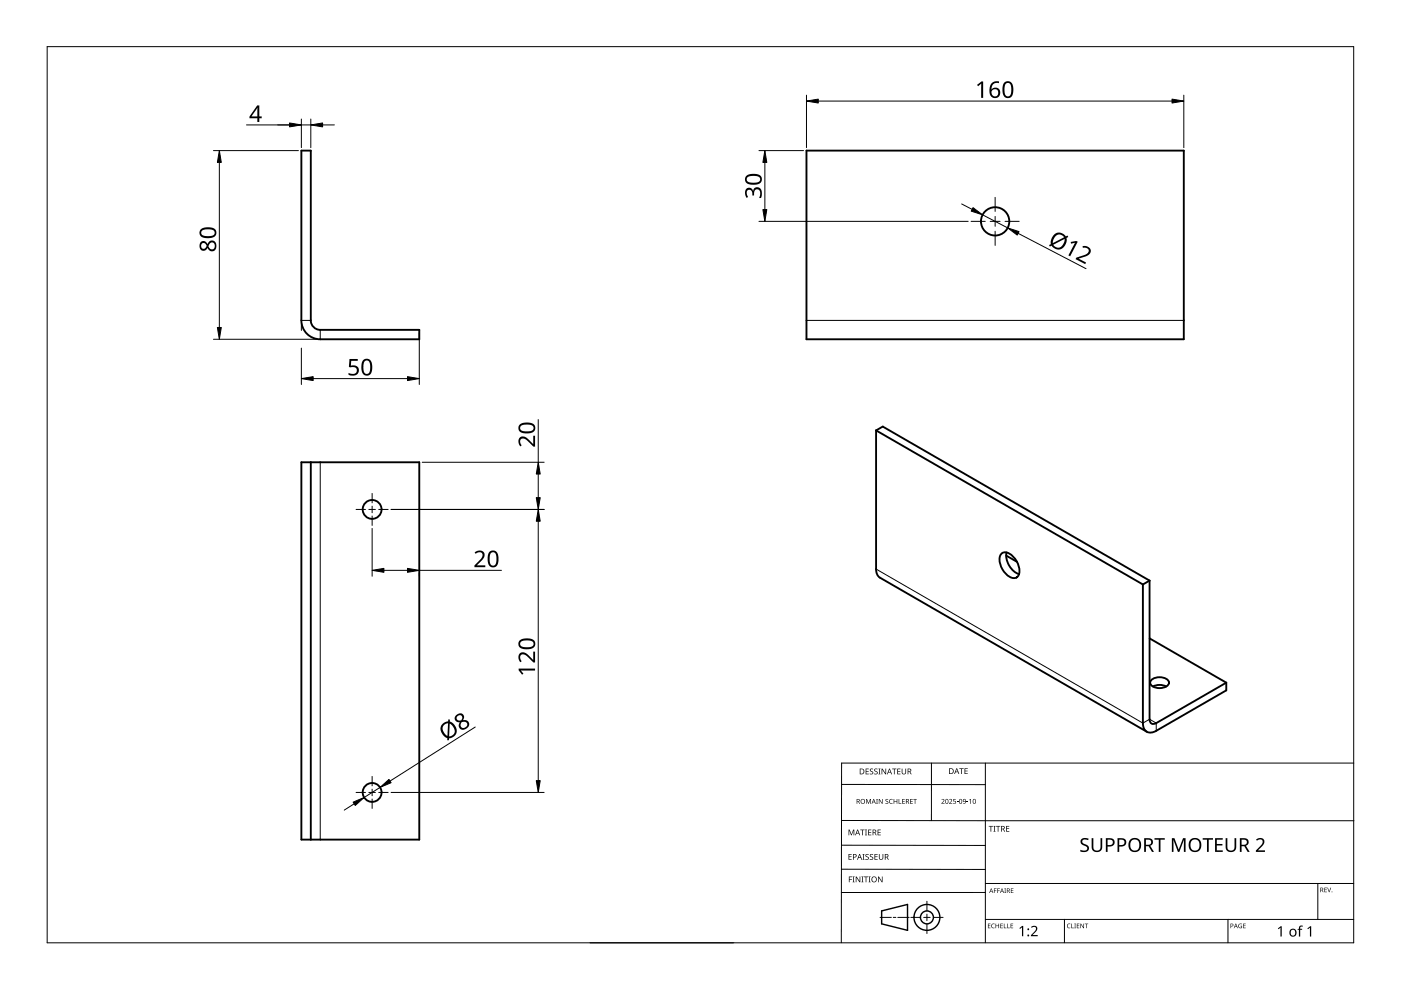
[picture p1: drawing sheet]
<svg xmlns="http://www.w3.org/2000/svg" width="297mm" height="210mm" viewBox="0 0 297 210" stroke-linecap="round" stroke-linejoin="round" font-family="sans-serif">
<g fill="none" stroke="#000" stroke-width=".4">
<path d="M63.9 31.9h2v36a2 2 0 0 0 2 2h21v2h-21a4 4 0 0 1-4-4zM171 31.9h80v40h-80zM63.9 98h25v80h-25zM65.9 98v80M185.7 91.3v29.4a2.08 2.08 0 0 0 .9 1.8l56.5 32.6M185.7 91.3l1.5-.9 56.5 32.7M185.7 91.3l56.6 32.6M212.2 117.5a1.67 1.67 0 0 1 2.5 .4 3.7 3.7 0 0 1 1.1 4.3 1.67 1.67 0 0 1-2.5-.4 3.7 3.7 0 0 1-1.1-4.3zM213.3 117.8l2.3 1.3M213.4 117.1a4.3 4.3 0 0 0 2.7 4.6M242.3 123.9v29.4a1.72 1.72 0 0 0 .8 1.8 1.72 1.72 0 0 0 2-.2l14.9-8.5v-1.7M243.7 123.1v29.4a.86 .86 0 0 0 .4 .9 .86 .86 0 0 0 1-.1l14.9-8.6"/>
<path d="M243.7 135.4l16.3 9.3M243.7 123.1l-1.4 .8M244.2 144.1a2.81 2.81 0 0 1 3.6 .3 .94 .94 0 0 1-.8 1.3 2.72 2.72 0 0 1-3-.6l-.1-.4zM247.3 145.6a3.1 3.1 0 0 0-2.9 0"/>
<circle cx="211" cy="46.9" r="3"/>
<circle cx="78.9" cy="108" r="2"/>
<circle cx="78.9" cy="168" r="2"/>
</g>
<path d="M63.9 67.9h2M67.9 69.9v2M171 67.9h80M67.9 98v80M185.7 120.7l56.6 32.6 1.4-.8 1.4 .8v1.6" fill="none" stroke="#000" stroke-width=".21"/>
<path d="M10 9.9h277v190h-277z" fill="none" stroke="#000" stroke-width=".21"/>
<g fill="none" stroke="#000" stroke-width=".21">
<path d="M178.4 179.2l30.5 .1M178.4 166.3l30.5 .1M178.5 174h108.6M197.5 161.8v12.2M208.9 161.8v38.1M287 161.8h-108.6v38.1M125.1 199.9h30.5M178.4 184.3h30.5M186.6 194.5h2.4M189.4 194.5h.5M190.4 194.5h2.4M193.1 194.5h2.1"/>
<path d="M195.8 194.5h1.4M196.5 191.1v2M196.5 193.8v1.4M196.5 195.9v2M197.9 194.5h2.1M208.9 189.2h-30.5M208.9 187.3h78.1M208.9 194.9h78.1M225.7 194.9v5M260.4 194.9v5M279.4 187.3v7.6"/>
</g>
<g fill="none" stroke="#000" stroke-width=".3">
<path d="M186.9 193.1l5.5-1.3v5.5l-5.5-1.4z"/>
<circle cx="196.5" cy="194.5" r="1.37"/>
<circle cx="196.5" cy="194.5" r="2.74"/>
</g>
<g fill="#000">
<path d="M179.9 175.9h.2l.4 1 .4-1h.2v1.2h-.1v-1.1l-.4 1.1h-.2l-.4-1.1 .1 1.1h-.2zM182.4 175.9h.9v.1h-.4v1.1h-.1v-1.1h-.4zM183.4 175.9h.4l-.1 .1v1l.1 .1h-.4l.1-.1v-1zM183.6 169.4h.2l.3 .8 .4-.8h.2v1h-.2v-.9l-.4 .9-.4-.9 .1 .9h-.2zM183.5 163h.7v.1h-.5v.4h.5v.1h-.5v.4h.5v.2h-.7zM184.1 175.9h.6v.1h-.5v.4h.5v.1h-.5v.5h.5v.1h-.6zM184.5 163.1l.4-.2 .2 .1v.1a.25 .25 0 0 0-.4-.1 .25 .25 0 0 0 0 .4 .4 .4 0 0 1 .5 .3 .4 .4 0 0 1-.3 .5 .4 .4 0 0 1-.5-.2h.1a.27 .27 0 0 0 .4 .1 .27 .27 0 0 0-.1-.4l-.3-.3zM185.4 163.1l.4-.2 .3 .1-.1 .1a.25 .25 0 0 0-.4-.1 .25 .25 0 0 0 0 .4 .4 .4 0 0 1 .5 .3 .4 .4 0 0 1-.3 .5 .4 .4 0 0 1-.5-.2h.1a.27 .27 0 0 0 .4 .1 .27 .27 0 0 0 0-.4l-.4-.3zM185.8 169.4h.3l-.1 .1v.8l.1 .1h-.3l.1-.1zM186.2 163h.5l-.2 .1v1l.2 .1h-.5l.2-.1v-1zM186.1 175.9h.6v.1h-.5v.4h.5v.1h-.5v.5h.5v.1h-.6zM186.3 169.4h.2l.5 .8v-.8h.1v1h-.1l-.6-.8v.8h-.1z"/>
<path d="M186.9 163h.2l.6 1v-1h.2v1.2h-.2l-.6-1v1h-.2zM187.8 169.5l.3-.1h.2v.2a.25 .25 0 0 0-.3-.1 .25 .25 0 0 0-.1 .3 .25 .25 0 0 0 .3 .1 .32 .32 0 0 1 0 .5 .32 .32 0 0 1-.5-.1 .25 .25 0 0 0 .4 .1 .25 .25 0 0 0 0-.4l-.3-.2zM188.6 169.5l.4-.1h.3l-.1 .2a.41 .41 0 0 0-.6 .3 .41 .41 0 0 0 .6 .4 .48 .48 0 0 1-.6-.1 .48 .48 0 0 1 0-.7zM189.1 163h1v.1h-.4v1.1h-.2v-1.1h-.4zM189.5 169.4h.1v.4h.5v-.4h.1v1h-.1v-.5h-.5v.5h-.1zM190.5 169.4h.2v.9h.4v.1h-.6zM190.2 163h.7v.1h-.5v.4h.5v.1h-.5v.4h.5v.2h-.7zM191.3 169.4h.5v.1h-.4v.3h.4v.1h-.4v.4h.4v.1h-.5zM191.2 163h.1v.8a.32 .32 0 0 0 .3 .3 .32 .32 0 0 0 .4-.4v-.7h.1v.7a.47 .47 0 0 1-.5 .5 .47 .47 0 0 1-.4-.5zM193 169.4h.5v.1h-.4v.3h.4v.1h-.4v.4h.4v.1h-.5zM193.6 169.4h.8v.1h-.3v.9h-.2v-.9h-.3zM199.6 169.5a.37 .37 0 0 1 .6 0 .37 .37 0 0 1-.2 .6l-.2 .2h.5v.1h-.7l.3-.4a.27 .27 0 0 0 .2-.3 .27 .27 0 0 0-.4-.1z"/>
<path d="M201.2 169.5a.37 .37 0 0 1 .6 0 .37 .37 0 0 1-.2 .6l-.2 .2h.5v.1h-.7l.3-.4a.27 .27 0 0 0 .3-.3 .27 .27 0 0 0-.5-.1zM202.1 169.4h.5v.1h-.4v.3a.34 .34 0 0 1 .5 .2 .34 .34 0 0 1-.2 .4 .34 .34 0 0 1-.4-.1 .29 .29 0 0 0 .4 0 .29 .29 0 0 0 0-.4 .29 .29 0 0 0-.4 0zM202.9 170l.3 .1zM203.4 162.9h.9v.1h-.4v1.1h-.1v-1.1h-.4zM204.9 170l.4 .1zM204.5 162.9h.7v.1h-.5v.4h.4v.1h-.4v.5h.5v.1h-.7zM205.5 169.6l.4-.2v1h-.2v-.9zM209.6 175.1h.9v.2h-.3v1h-.2v-1h-.4zM210.6 175.1h.5l-.2 .1v1l.2 .1h-.5l.2-.1v-1zM211.2 175.1h.9v.2h-.4v1h-.2v-1h-.3zM213.3 175.1h.7v.2h-.5v.3h.5v.2h-.5v.4h.5v.1h-.7zM229.2 178a1.38 1.38 0 0 1 1.6-.2l-.1 .3-.4-.1a.55 .55 0 0 0-.8 .3 .55 .55 0 0 0 .6 .7 .88 .88 0 0 1 .8 1.1 .88 .88 0 0 1-1.3 .6l-.6-.2v-.3h.2a.82 .82 0 0 0 1.3-.3l-.1-.4-.4-.2a.88 .88 0 0 1-.8-1.3z"/>
<path d="M231.4 177.7h.4v1.9a.76 .76 0 0 0 .8 .7 .76 .76 0 0 0 .7-.7v-1.9h.4v1.9a1.12 1.12 0 0 1-1.1 1.1 1.12 1.12 0 0 1-1.2-1.1zM259.9 177.7h.3v1.9a.76 .76 0 0 0 .8 .7 .76 .76 0 0 0 .7-.7v-1.9h.4v1.9a1.12 1.12 0 0 1-1.1 1.1 1.12 1.12 0 0 1-1.1-1.1zM180 185.8h.7v.2h-.6v.4h.5v.1h-.5v.6h-.1zM179.9 181.1h.7v.1h-.5v.4h.4v.1h-.4v.5h.5v.1h-.7zM180.8 185.8h.4l-.1 .2v.9l.1 .2h-.4l.1-.2v-.9zM181.4 185.8h.2l.7 1.1v-1.1h.1v1.3h-.2l-.6-1v1h-.2zM182.6 185.8h.5l-.2 .2v.9l.2 .2h-.5l.2-.2v-.9zM182.9 181.1h.4l-.1 .1v1l.1 .1h-.4l.1-.1v-1zM183.2 185.8h.9v.2h-.4v1.1h-.2v-1.1h-.3zM183.5 181.2l.5-.1h.2v.2a.25 .25 0 0 0-.4-.1 .25 .25 0 0 0 0 .4 .4 .4 0 0 1 .4 .3 .4 .4 0 0 1-.2 .4 .4 .4 0 0 1-.5-.2 .27 .27 0 0 0 .5 .1 .27 .27 0 0 0-.1-.4l-.4-.3zM184.2 185.8h.4l-.1 .2v.9l.1 .2h-.4l.1-.2v-.9zM184.5 181.2l.4-.1h.2v.2a.25 .25 0 0 0-.4-.1 .25 .25 0 0 0 0 .4 .4 .4 0 0 1 .5 .3 .4 .4 0 0 1-.3 .4 .4 .4 0 0 1-.5-.2h.1a.27 .27 0 0 0 .4 .1 .27 .27 0 0 0-.1-.4l-.3-.3z"/>
<path d="M185.4 181.1h.7v.1h-.5v.4h.5v.1h-.5v.5h.5v.1h-.7zM186.2 185.8h.1l.7 1.1v-1.1h.1v1.3h-.2l-.6-1v1h-.1zM186.3 181.1h.2v.8a.32 .32 0 0 0 .3 .3 .32 .32 0 0 0 .3-.3v-.8h.2v.8a.47 .47 0 0 1-.5 .4 .47 .47 0 0 1-.5-.4zM209.5 195.8h.5l-.4 .1v.3h.4l-.4 .1v.4l.4 .1h-.5zM210.3 196l.3-.2 .3 .1v.1a.39 .39 0 0 0-.6 .3 .39 .39 0 0 0 .6 .4 .46 .46 0 0 1-.7-.1 .46 .46 0 0 1 .1-.6zM210.7 188.4h.6l-.4 .1v.3h.4l-.4 .1v.4h-.2zM211.4 188.4h.6l-.4 .1v.3h.4l-.4 .1v.4h-.2zM211.1 195.8h.1v.4h.5v-.4h.1v1h-.1v-.5h-.5v.5h-.1zM212.1 195.8h.5l-.4 .1v.3h.4l-.4 .1v.4l.4 .1h-.5zM212.8 195.8h.2v.9l.4 .1h-.6zM212.9 188.4h.4l-.1 .1 .1 .8h-.4l.2-.1zM213.6 195.8h.1v.9l.4 .1h-.5z"/>
<path d="M214.3 195.8h.5l-.4 .1v.3h.4l-.4 .1v.4l.4 .1h-.5zM214.3 188.4h.6l-.5 .1v.3h.4l-.4 .1v.3l.5 .1h-.6zM216.1 196.8l.6-.5h.2v2.2h-.2v-1.9l-.4 .4zM218.6 196.5a.76 .76 0 0 1 1.2 0 .76 .76 0 0 1-.3 1.2l-.6 .6h1.1v.2h-1.4v-.2l.8-.8a.52 .52 0 0 0 .2-.8 .52 .52 0 0 0-.9 0zM226.3 196l.4-.2 .3 .1-.1 .1a.39 .39 0 0 0-.6 .3 .39 .39 0 0 0 .6 .4 .46 .46 0 0 1-.6-.1 .46 .46 0 0 1 0-.6zM227.1 195.8h.2v.9l.4 .1h-.6zM227.8 195.8h.3l-.1 .1 .1 .9h-.3l.1-.1zM228.3 195.8h.5l-.4 .1v.3h.4l-.4 .1v.4l.4 .1h-.5zM229.1 195.8h.1l.5 .8v-.8h.1v1h-.1l-.5-.8v.8h-.1zM230 195.8h.7l-.3 .1v.9h-.1v-.9zM244.8 177.7h2.2v.3h-1v2.6h-.3v-2.6h-.9zM248.5 177.7h.5l.9 2.4 .9-2.4h.6v2.9h-.4v-2.5l-1 2.5h-.3l-.9-2.5v2.5h-.3z"/>
<path d="M255 177.7h2.2v.3h-.9v2.6h-.4v-2.6h-.9zM257.6 177.7h1.6v.3h-1.2v.9h1.2v.4h-1.2v1h1.2v.3h-1.6zM262.7 196l.6-.1-.1 .1a.4 .4 0 0 0-.5 .3 .4 .4 0 0 0 .5 .4v-.3l-.2-.1h.3v.5a.53 .53 0 0 1-.7-.1 .53 .53 0 0 1 .1-.7zM263.6 195.8h.5l-.4 .1v.3h.4l-.4 .1v.4l.4 .1h-.5zM266.3 178a.97 .97 0 0 1 1.1-.3 .97 .97 0 0 1 .7 .9l-.3 .6-1.1 1.1h1.5v.3h-1.9v-.3l1.1-1.2a.67 .67 0 0 0 .2-1 .67 .67 0 0 0-1.1 .2zM270.9 196.8l.6-.4h.2v2.2h-.2v-1.9l-.4 .3zM275.5 196.4l.7-.1v.2h-.4l-.1 .2v.2h.4v.2h-.4v1.5h-.3v-1.5h-.3l.3-.2zM277.2 196.8l.6-.4h.2v2.2h-.3v-1.9l-.4 .3zM280.8 188.2h.5l-.4 .1v.3h.4l-.4 .1v.4l.4 .1h-.5zM281.4 188.2h.1l.3 .8 .3-.8h.1l-.3 1h-.1z"/>
<path d="M181.6 169.4h.3a.29 .29 0 0 1 .4 .2 .29 .29 0 0 1-.2 .4l.3 .4h-.2l-.2-.4h-.2v.4h-.2zM181.8 169.5v.4h.1a.2 .2 0 0 0 .2-.2 .2 .2 0 0 0-.2-.2z"/>
<path d="M181.8 175.9h.1l.5 1.2h-.2l-.1-.4h-.5l-.2 .4h-.1zM181.8 176l-.2 .6h.4z"/>
<path d="M182.3 163h.4a.61 .61 0 0 1 .6 .6 .61 .61 0 0 1-.7 .6h-.3zM182.4 163.1v.9h.2a.48 .48 0 0 0 .5-.4 .48 .48 0 0 0-.5-.5z"/>
<path d="M182.4 169.9a.51 .51 0 0 1 1 0 .51 .51 0 0 1-1 0zM182.6 169.9a.4 .4 0 0 0 .8 0 .4 .4 0 0 0-.8 0z"/>
<path d="M185 175.9h.3a.35 .35 0 0 1 .5 .2 .35 .35 0 0 1-.3 .5l.4 .5h-.2l-.3-.5h-.2v.5h-.2zM185.2 176v.5h.1a.23 .23 0 0 0 .3-.3 .23 .23 0 0 0-.3-.2z"/>
<path d="M185.2 169.4l.5 1-.3-.3h-.4l-.2 .3zM185.2 169.5l-.1 .5h.3z"/>
<path d="M188.5 163h.2l.4 1.2h-.1l-.2-.4h-.5l-.1 .4h-.2zM188.6 163.1l-.2 .6h.4z"/>
<path d="M192.1 169.4h.3a.29 .29 0 0 1 .3 .2 .29 .29 0 0 1-.2 .4l.3 .4h-.1l-.3-.4h-.2v.4h-.1zM192.2 169.5v.4h.2a.2 .2 0 0 0 .2-.2 .2 .2 0 0 0-.3-.2z"/>
<path d="M192.4 163h.4a.35 .35 0 0 1 .4 .2 .35 .35 0 0 1-.2 .4l.3 .6h-.2l-.3-.5h-.2v.5h-.2zM192.6 163.1v.4h.2a.23 .23 0 0 0 .3-.2 .23 .23 0 0 0-.3-.2z"/>
<path d="M200.5 169.5l.4-.1 .2 .2v.5l-.2 .3h-.3l-.2-.2zM200.6 169.6v.1a.37 .37 0 0 0-.1 .4 .37 .37 0 0 0 .4 .2 .4 .4 0 0 0 .1-.5 .4 .4 0 0 0-.4-.2z"/>
<path d="M201.2 162.9h.4a.61 .61 0 0 1 .6 .6 .61 .61 0 0 1-.6 .6h-.4zM201.4 163v1h.1a.48 .48 0 0 0 .5-.5 .48 .48 0 0 0-.4-.5z"/>
<path d="M202.8 162.9h.1l.5 1.2h-.2l-.1-.4h-.5l-.1 .4h-.2zM202.8 163l-.1 .6h.3z"/>
<path d="M203.5 169.5l.3-.1 .2 .2v.5l-.2 .3h-.3l-.1-.2zM203.5 169.6v.1a.37 .37 0 0 0-.1 .4 .37 .37 0 0 0 .4 .2 .4 .4 0 0 0 .1-.5 .4 .4 0 0 0-.4-.2z"/>
<path d="M204.2 169.5a.49 .49 0 0 1 .6 .4 .49 .49 0 0 1-.4 .5l-.2-.1h.4l.1-.4a.32 .32 0 0 1-.5 .1 .32 .32 0 0 1 0-.5zM204.3 169.7a.22 .22 0 0 0 .4 0 .22 .22 0 0 0-.4 0z"/>
<path d="M206.4 169.5l.3-.1 .2 .2v.5l-.2 .3h-.3l-.1-.2zM206.4 169.6v.1a.37 .37 0 0 0-.1 .4 .37 .37 0 0 0 .4 .2 .4 .4 0 0 0 .2-.5 .4 .4 0 0 0-.5-.2z"/>
<path d="M212.3 175.1h.3a.35 .35 0 0 1 .4 .3 .35 .35 0 0 1-.2 .4l.3 .5h-.2l-.3-.5h-.2v.5h-.1zM212.4 175.2v.5h.2a.23 .23 0 0 0 .3-.2 .23 .23 0 0 0-.3-.3z"/>
<path d="M234.5 177.7h.7a.92 .92 0 0 1 1.1 .9 .92 .92 0 0 1-1.1 .9h-.4v1.1h-.3zM234.8 178v1.2a.73 .73 0 0 0 .9-.1 .73 .73 0 0 0 .2-.8l-.4-.2z"/>
<path d="M236.9 177.7h.8a.92 .92 0 0 1 1.1 .9 .92 .92 0 0 1-1.2 .9h-.3v1.1h-.4zM237.3 178v1.2a.73 .73 0 0 0 .8-.1 .73 .73 0 0 0 .3-.8l-.4-.2z"/>
<path d="M239.6 178.1a1.44 1.44 0 0 1 1.9-.2 1.44 1.44 0 0 1 .4 1.9 1.39 1.39 0 0 1-1.9 .8 1.39 1.39 0 0 1-.7-1.9zM239.9 178.2a1.23 1.23 0 0 0 .6 2.1 1.23 1.23 0 0 0 1.1-.9 1.23 1.23 0 0 0-.6-1.3l-.6-.1z"/>
<path d="M242.6 177.7h.8a.84 .84 0 0 1 1 .6 .84 .84 0 0 1-.5 1l.8 1.3h-.5l-.7-1.2h-.5v1.2h-.4zM243 178v1.1h.4a.56 .56 0 0 0 .7-.5 .56 .56 0 0 0-.7-.6z"/>
<path d="M252.4 178.1a1.44 1.44 0 0 1 1.8-.2 1.44 1.44 0 0 1 .4 1.9 1.39 1.39 0 0 1-1.8 .8 1.39 1.39 0 0 1-.7-1.9zM252.7 178.2a1.23 1.23 0 0 0 .5 2.1 1.23 1.23 0 0 0 1.1-.9 1.23 1.23 0 0 0-.5-1.3l-.7-.1z"/>
<path d="M262.9 177.7h.8a.84 .84 0 0 1 1 .6 .84 .84 0 0 1-.5 1l.8 1.3h-.5l-.7-1.2h-.6v1.2h-.3zM263.2 178v1.1h.5a.56 .56 0 0 0 .7-.5 .56 .56 0 0 0-.7-.6z"/>
<path d="M180.8 181.1h.4a.41 .41 0 0 1 .4 .5 .41 .41 0 0 1-.6 .2v.5h-.2zM181 181.2v.5a.29 .29 0 0 0 .5-.3 .29 .29 0 0 0-.5-.2z"/>
<path d="M182.2 181.1h.1l.5 1.2h-.2l-.1-.4h-.5l-.1 .4h-.2zM182.3 181.2l-.2 .6h.3z"/>
<path d="M184.7 186.5a.61 .61 0 0 1 1.2 0 .61 .61 0 0 1-1.2 0zM184.9 186.5a.45 .45 0 0 0 .9 0 .45 .45 0 0 0-.9 0z"/>
<path d="M187.6 181.1h.3a.35 .35 0 0 1 .5 .2 .35 .35 0 0 1-.3 .4l.4 .6h-.2l-.3-.5h-.3v.5h-.1zM187.7 181.2v.5h.2a.23 .23 0 0 0 .3-.3 .23 .23 0 0 0-.3-.2z"/>
<path d="M210.1 188.4l.5 .9-.2-.3h-.4l-.3 .3zM210.2 188.5l-.2 .4h.3z"/>
<path d="M212.4 188.4l.5 .9-.3-.3h-.3l-.3 .3zM212.4 188.5l-.1 .4h.3z"/>
<path d="M213.5 188.4h.2a.28 .28 0 0 1 .4 .2 .28 .28 0 0 1-.2 .3l.3 .4-.4-.4h-.2v.4h-.1zM213.6 188.5v.3h.1a.19 .19 0 0 0 .3-.2 .19 .19 0 0 0-.3-.1z"/>
<path d="M260.9 195.8h.2a.32 .32 0 0 1 .4 .4 .32 .32 0 0 1-.5 .2v.4h-.1zM261 195.9v.4a.24 .24 0 0 0 .4-.2 .24 .24 0 0 0-.4-.2z"/>
<path d="M262 195.8l.4 1-.2-.3h-.4l-.2 .3zM262 196l-.1 .4h.3z"/>
<path d="M273.6 197.1a.82 .82 0 0 1 1.2 .1 .82 .82 0 0 1-.2 1.2 .82 .82 0 0 1-1.2-.4zM273.8 197.2a.6 .6 0 0 0-.1 .8 .6 .6 0 0 0 .8 .2l.1-.3a.53 .53 0 0 0-.1-.6 .53 .53 0 0 0-.7-.1z"/>
<path d="M279.9 188.2h.3a.28 .28 0 0 1 .3 .2 .28 .28 0 0 1-.1 .3l.2 .5-.3-.4h-.2v.4h-.2zM280.1 188.3v.4h.1a.19 .19 0 0 0 .2-.2 .19 .19 0 0 0-.2-.2z"/>
<circle cx="218" cy="198.3" r=".2"/>
<circle cx="218" cy="197" r=".2"/>
<circle cx="282.4" cy="189.1" r=".09"/>
</g>
<g fill="none" stroke="#000" stroke-width=".21">
<path d="M205.9 46.9h3M209.9 46.9h2.1M211 41.8v3M211 45.9v2.1M211 49v3M213.1 46.9h3M75.5 108h2M78.2 108h1.4M78.9 104.6v2M78.9 107.3v1.4M78.9 109.4v2M80.3 108h2"/>
<path d="M75.5 168h2M78.2 168h1.4M78.9 164.6v2M78.9 167.3v1.4M78.9 169.4v2M80.3 168h2"/>
</g>
<g fill="none" stroke="#000" stroke-width=".21">
<path d="M45.3 31.9h18M46.5 34.4v35M52.3 26.5h13.6M63.9 25.2v6.1M65.9 25.2v6.1M68.4 26.5h2.5M160.9 31.9h9.5M162.2 34.4v10M171 20.2v11.1M173.5 21.4h75M251 20.2v11.1M160.9 46.9h44.4"/>
<path d="M203.9 43.2l2.2 1.2M208.3 45.5l5.3 2.8M215.9 49.5l14.4 7.5M45.3 71.9h22M63.9 68.6v1.5M63.9 73.8v7.7M88.9 70.6v10.9M66.4 80.3h20M89.5 98h25.9M114.1 89v9M78.9 112v10.2M82.9 108h32.5"/>
<path d="M114.1 100.5v5M114.1 110.5v55M81.4 120.9h5M88.9 121.6v.6M88.9 120.9h17.4M100.8 154.1l-18.1 11.5M75.1 170.4l-2.1 1.4M80.6 166.9l-3.4 2.2M82.9 168h32.5"/>
</g>
<g fill="#000" stroke="#000" stroke-width=".21">
<path d="M46.5 31.9l.4 2.5h-.8zM61.4 26.1l2.5 .4-2.5 .4zM65.9 26.5l2.5-.4v.8zM162.2 31.9l.4 2.5h-.9zM171 21.4l2.5-.4v.8zM248.5 21l2.5 .4-2.5 .4zM161.7 44.4h.9l-.4 2.5zM206.3 44l2 1.5-2.4-.7zM213.6 48.3l2.5 .8-.4 .7zM46.1 69.4h.8l-.4 2.5zM86.4 79.9l2.5 .4-2.5 .4zM63.9 80.3l2.5-.4v.8z"/>
<path d="M114.1 98l.4 2.5h-.8zM114.1 108l.4 2.5h-.8zM113.7 105.5h.8l-.4 2.5zM78.9 120.9l2.5-.4v.8zM86.4 120.5l2.5 .4-2.5 .4zM74.9 170.1l2.3-1-1.9 1.7zM80.6 166.9l1.9-1.6 .4 .7zM113.7 165.5h.8l-.4 2.5z"/>
</g>
<g fill="#000">
<path d="M158.2 40.1a.85 .85 0 0 1 .9-.3 .85 .85 0 0 1 .6 .7 .93 .93 0 0 1 1-.8 .93 .93 0 0 1 .8 1l-.1 1.3h-.5a1.24 1.24 0 0 0-.2-1.8 .71 .71 0 0 0-.8 .9v.4h-.4a.81 .81 0 0 0-.1-.9 .81 .81 0 0 0-.8-.3 1.02 1.02 0 0 0 0 1.5l-.3 .2a1.66 1.66 0 0 1-.1-1.9zM207.1 18l1-.7h.3v3.5h-.4v-3.1l-.6 .6zM227 51.3l1.2-.2 .3 .2-1.6 3-.4-.2 1.4-2.6-.8 .2zM229.5 52.2a1.16 1.16 0 0 1 1.4 .2 1.16 1.16 0 0 1 .1 1.4l-.5 .5-1.8 .5 1.6 .9-.2 .3-2.1-1.1 .2-.3 1.5-.5a.98 .98 0 0 0 1-1.3l-.4-.2-.7-.1zM74.1 76.1h1.8v.4h-1.4l-.1 1a1.17 1.17 0 0 1 1.7 1 1.17 1.17 0 0 1-1.6 1.1l-.6-.1v-.4a1.03 1.03 0 0 0 1 .2 1.03 1.03 0 0 0 .8-.8 .93 .93 0 0 0-1.5-.6l-.2-.1zM110.2 92.8a1.5 1.5 0 0 1 2.1 .6l.8 .8v-1.8h.3v2.3h-.3l-1.1-1.1a.98 .98 0 0 0-1.7-.3v.5l.3 .6-.3 .3a1.47 1.47 0 0 1-.1-1.9zM100.6 117.1a1.16 1.16 0 0 1 1.4-.4 1.16 1.16 0 0 1 .7 1.2l-.3 .6-1.3 1.4h1.8v.4h-2.3v-.4l1.1-1.1a.98 .98 0 0 0 .2-1.7h-.4l-.6 .3zM110.2 138.6a1.5 1.5 0 0 1 2.1 .6l.8 .7v-1.7h.3v2.3h-.3l-1.1-1.1a.98 .98 0 0 0-1.7-.3v.5l.3 .6-.3 .2a1.47 1.47 0 0 1-.1-1.8zM110 141.8h3.4v.4h-3l.6 .6-.3 .3-.7-1z"/>
<path d="M210.3 17.6l.5-.3 .6-.1 .4 .1v.3a1.18 1.18 0 0 0-1.6 1.4 1.08 1.08 0 0 1 1.6-.1 1.08 1.08 0 0 1 0 1.6 1.22 1.22 0 0 1-1.5 .1 1.22 1.22 0 0 1-.5-1.3l.1-.9zM210.2 19.7a.76 .76 0 0 0 1.5 0 .76 .76 0 0 0-1.5 0z"/>
<path d="M213 17.5a1.16 1.16 0 0 1 1.3-.1 1.16 1.16 0 0 1 .5 1.2 1.69 1.69 0 0 1-1 2.2 1.27 1.27 0 0 1-1.3-1.6l.1-1.1zM213.2 17.8a2.16 2.16 0 0 0 .3 2.6 .82 .82 0 0 0 .9-1 1.35 1.35 0 0 0-.7-1.8z"/>
<path d="M54.5 22.4h.5v2.3h.5v.4h-.5v.8h-.4v-.8h-1.7v-.4zM54.6 22.8l-1.3 1.9h1.3z"/>
<path d="M158.2 37.3a2.6 2.6 0 0 1 3.2 .2 1.22 1.22 0 0 1-.2 1.3 1.22 1.22 0 0 1-1.2 .4 1.53 1.53 0 0 1-2-1zM158.5 37.6a.75 .75 0 0 0 0 .9 .75 .75 0 0 0 .9 .2h1a.69 .69 0 0 0 .8-.7 .69 .69 0 0 0-.8-.7h-1.3z"/>
<path d="M42.6 51.3a.88 .88 0 0 1 1.4 .5 1 1 0 0 1 1.3-.8 1 1 0 0 1 .6 1.4 .94 .94 0 0 1-.9 .9 .94 .94 0 0 1-1-.7 .91 .91 0 0 1-1.2 .5 .91 .91 0 0 1-.5-1.2zM44.2 52.2a.7 .7 0 0 0 1.4 0 .7 .7 0 0 0-1.4 0zM42.6 52.1a.6 .6 0 0 0 1.2 0 .6 .6 0 0 0-1.2 0z"/>
<path d="M42.5 48.6a2.6 2.6 0 0 1 3.3 .2 1.22 1.22 0 0 1-.2 1.3 1.22 1.22 0 0 1-1.3 .4 1.53 1.53 0 0 1-2-1zM42.9 48.9a.75 .75 0 0 0-.1 .9 .75 .75 0 0 0 .9 .3l1-.1a.69 .69 0 0 0 .8-.7 .69 .69 0 0 0-.8-.6h-1.3z"/>
<path d="M223.5 49.7a1.6 1.6 0 0 1 2.5 .4l.3-.2 .2 .4-.4 .1a1.81 1.81 0 0 1-.8 2.2 1.81 1.81 0 0 1-2.2-.3l-.1-.2-.4 .2-.2-.3 .4-.2 .1-1.1zM223.3 51.9a1.23 1.23 0 0 0 1.4 .6 1.23 1.23 0 0 0 .9-1.1l.1-.7zM223.8 50.1l-.5 .7-.1 .7 2.4-1.2-.7-.5a1 1 0 0 0-1.1 .3z"/>
<path d="M77.1 76.3a1.16 1.16 0 0 1 1.3-.1 1.16 1.16 0 0 1 .5 1.2 1.69 1.69 0 0 1-1 2.2 1.27 1.27 0 0 1-1.3-1.5l.1-1.2zM77.3 76.6a2.16 2.16 0 0 0 .3 2.7 .82 .82 0 0 0 .9-1.1 1.35 1.35 0 0 0-.7-1.8z"/>
<path d="M110.2 90a2.6 2.6 0 0 1 3.2 .2 1.22 1.22 0 0 1-.2 1.3 1.22 1.22 0 0 1-1.3 .4 1.53 1.53 0 0 1-2-1zM110.5 90.3a.75 .75 0 0 0-.1 .9 .75 .75 0 0 0 .9 .3l1.1-.1a.69 .69 0 0 0 .7-.7 .69 .69 0 0 0-.8-.6h-1.2z"/>
<path d="M103.8 117a1.16 1.16 0 0 1 1.3-.1 1.16 1.16 0 0 1 .6 1.2 1.69 1.69 0 0 1-1 2.2 1.27 1.27 0 0 1-1.3-1.6l.1-1.1zM104.1 117.3a2.16 2.16 0 0 0 .3 2.6 .82 .82 0 0 0 .9-1 1.35 1.35 0 0 0-.8-1.8z"/>
<path d="M110.2 135.8a2.6 2.6 0 0 1 3.2 .2 1.22 1.22 0 0 1-.2 1.3 1.22 1.22 0 0 1-1.3 .4 1.53 1.53 0 0 1-2-1zM110.5 136.1a.75 .75 0 0 0-.1 .9 .75 .75 0 0 0 .9 .2h1.1a.69 .69 0 0 0 .7-.7 .69 .69 0 0 0-.8-.7h-1.2z"/>
<path d="M93.7 153.6l.7-.5 .6-.2v-.4l.4 .1v.4a1.81 1.81 0 0 1 1.4 1.7 1.81 1.81 0 0 1-1.4 1.8h-.2v.4h-.4v-.4a2 2 0 0 1-1.1-2.9zM95.3 153.4l-.1 2.7a1.23 1.23 0 0 0 1.2-.8 1.23 1.23 0 0 0-.5-1.4zM94.2 153.7a1.34 1.34 0 0 0 .3 2.1l.4 .2 .1-2.6z"/>
<path d="M96.6 151.7a.93 .93 0 0 1 1-.5 .93 .93 0 0 1 .8 .9l-.2 .6a1 1 0 0 1 1.3 .7 1 1 0 0 1-.9 1.2 .94 .94 0 0 1-1.2-.2 .94 .94 0 0 1 .1-1.3 .87 .87 0 0 1-1-.3 .87 .87 0 0 1 .1-1.1zM97.6 153.7a.7 .7 0 0 0 1.4 0 .7 .7 0 0 0-1.4 0zM96.9 152.2a.58 .58 0 0 0 1.1 0 .58 .58 0 0 0-1.1 0z"/>
</g>
</svg>
